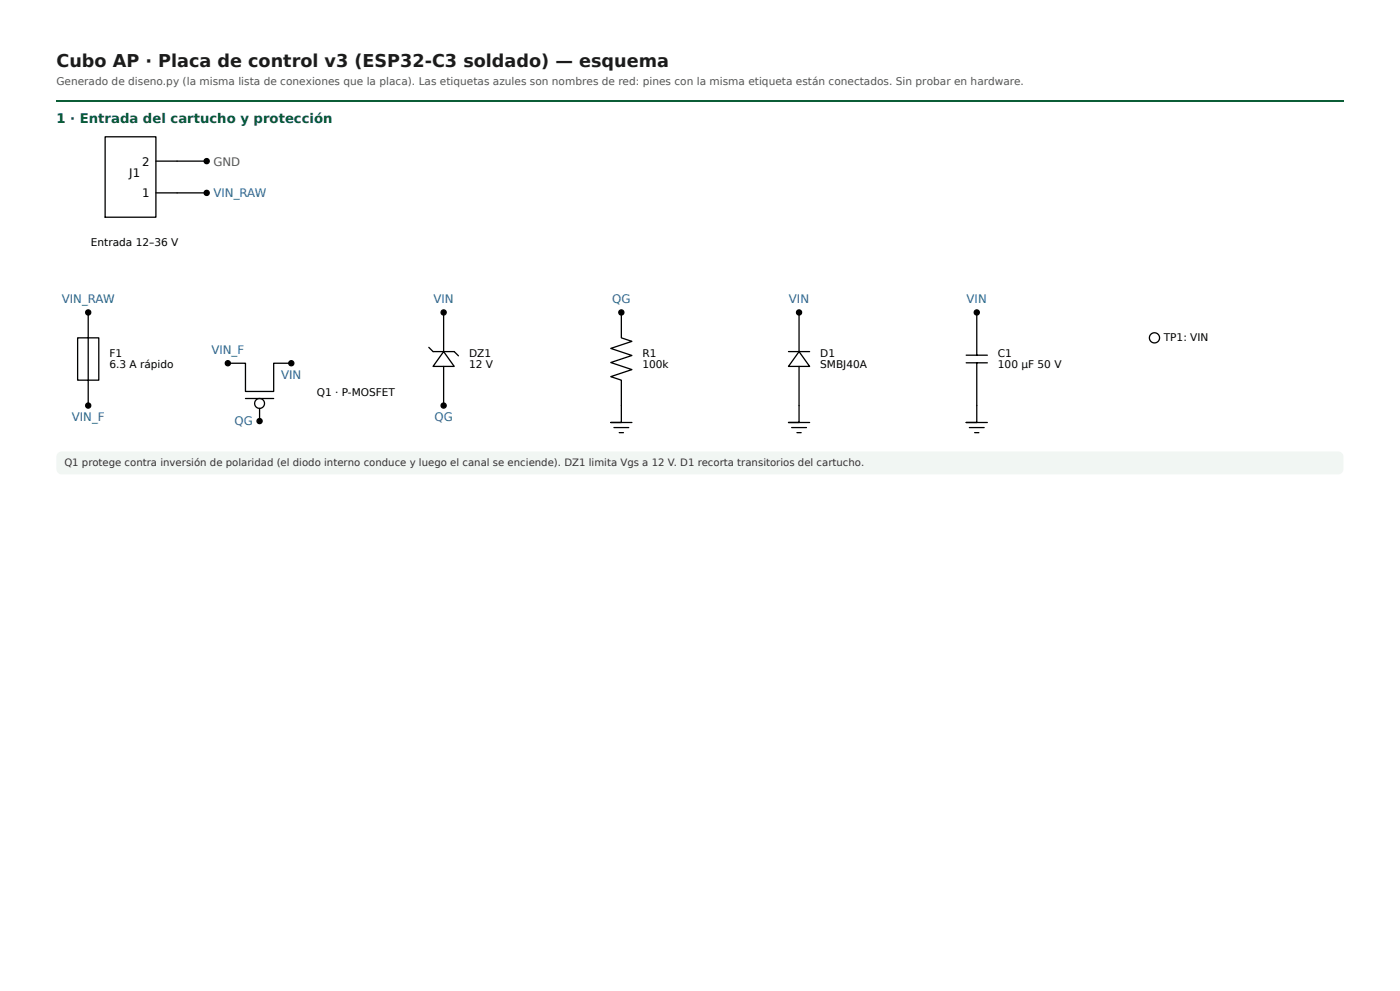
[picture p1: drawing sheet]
<svg xmlns="http://www.w3.org/2000/svg" width="420mm" height="297mm" viewBox="0 0 420 297" stroke-linecap="round" stroke-linejoin="round" font-family="sans-serif">
<defs><g id="words">
<text font-size="5.3" fill="#1b1b1b" x="16.9" y="20.1">Cubo AP · Placa de control v3 (ESP32-C3 soldado) — esquema</text>
<text font-size="4" fill="#0b5d36" x="16.9" y="36.8">1 · Entrada del cartucho y protección</text>
<g font-size="3.5">
<text x="38.8" y="53.2">J1</text>
<text x="42.6" y="49.7">2</text>
<text x="42.6" y="59.2">1</text>
</g>
<text font-size="3.5" fill="#555" x="64.1" y="49.7">GND</text>
<g font-size="3.5" fill="#1a5fb4">
<text x="64.1" y="59.2">VIN_RAW</text>
<text x="18.5" y="90.9">VIN_RAW</text>
<text x="130.1" y="90.9">VIN</text>
<text x="183.7" y="90.9">QG</text>
<text x="236.8" y="90.9">VIN</text>
<text x="290.1" y="90.9">VIN</text>
<text x="63.4" y="106.2">VIN_F</text>
<text x="84.4" y="113.7">VIN</text>
<text x="21.5" y="126.4">VIN_F</text>
<text x="70.4" y="127.7">QG</text>
<text x="130.4" y="126.4">QG</text>
</g>
<text font-size="3.2" fill="#555" x="16.9" y="25.4">Generado de diseno.py (la misma lista de conexiones que la placa). Las etiquetas azules son nombres de red: pines con la misma etiqueta están conectados. Sin probar en hardware.</text>
<g font-size="3.2">
<text x="27.3" y="73.9">Entrada 12–36 V</text>
<text x="32.8" y="107.2">F1</text>
<text x="140.8" y="107.2">DZ1</text>
<text x="192.8" y="107.2">R1</text>
<text x="246.2" y="107.2">D1</text>
<text x="299.5" y="107.2">C1</text>
<text x="349.3" y="102.4">TP1: VIN</text>
<text x="32.8" y="110.4">6.3 A rápido</text>
<text x="140.8" y="110.4">12 V</text>
<text x="192.8" y="110.4">100k</text>
<text x="246.2" y="110.4">SMBJ40A</text>
<text x="299.5" y="110.4">100 µF 50 V</text>
<text x="95.1" y="118.7">Q1 · P-MOSFET</text>
</g>
<text font-size="3" fill="#333" x="19.3" y="140">Q1 protege contra inversión de polaridad (el diodo interno conduce y luego el canal se enciende). DZ1 limita Vgs a 12 V. D1 recorta transitorios del cartucho.</text>
</g></defs>
<path d="M16.9 29.9h386.3v.5h-386.3z" fill="#0b5d36"/>
<path d="M17.4 135.9l1.1-.4h383.1a1.59 1.59 0 0 1 1.6 1.6v3.7a1.59 1.59 0 0 1-1.6 1.5h-383.1a1.59 1.59 0 0 1-1.6-1.5v-3.9z" fill="#f1f6f3"/>
<g fill="none" stroke="#000" stroke-width=".39">
<path d="M31.6 41h15.2v24.2h-15.2zM46.8 57.9h15.2M46.8 48.3h15.2M26.5 93.7v7.7h3.1v12.7h-6.3v-12.7h3.2v20.3M133.2 93.7v11.8M186.5 93.7v7.7l3.2 1-6.4 2.1 6.4 2.2-6.4 2.1 6.4 2.1-6.4 2.1 3.2 1.1v12.7h-3.2h6.4M239.8 93.7v11.8M293.2 93.7v12.9M68.4 109h5.3v8.5h8.4v-8.5h5.3M73.7 119.6h8.4M128.7 104.2l1.3 1.3h6.3l1.3 1.3M133.2 105.5l3.1 4.4h-6.3z"/>
<path d="M133.2 109.9v11.8M236.7 105.5h6.3M239.8 105.5l3.2 4.4h-6.3zM239.8 109.9v16.9h-3.1h6.3M290 106.6h6.3M290 108.9h6.3M293.2 108.9v17.9h-3.2h6.3M77.9 122.5v3.8M184.3 128.3h4.4M185.9 129.8h1.2M237.6 128.3h4.5M239.2 129.8h1.3"/>
<path d="M290.9 128.3h4.5M292.5 129.8h1.3"/>
<circle cx="62" cy="48.3" r=".76"/>
<circle cx="62" cy="57.9" r=".76"/>
<circle cx="26.5" cy="93.7" r=".76"/>
<circle cx="133.2" cy="93.7" r=".76"/>
<circle cx="186.5" cy="93.7" r=".76"/>
<circle cx="239.8" cy="93.7" r=".76"/>
<circle cx="293.2" cy="93.7" r=".76"/>
<circle cx="68.4" cy="109" r=".76"/>
<circle cx="87.4" cy="109" r=".76"/>
<circle cx="26.5" cy="121.7" r=".76"/>
<circle cx="77.9" cy="126.3" r=".76"/>
<circle cx="77.9" cy="121.1" r="1.48"/>
<circle cx="133.2" cy="121.7" r=".76"/>
</g>
<g fill="#000">
<circle cx="62" cy="48.3" r=".76"/>
<circle cx="62" cy="57.9" r=".76"/>
<circle cx="26.5" cy="93.7" r=".76"/>
<circle cx="133.2" cy="93.7" r=".76"/>
<circle cx="186.5" cy="93.7" r=".76"/>
<circle cx="239.8" cy="93.7" r=".76"/>
<circle cx="293.2" cy="93.7" r=".76"/>
<circle cx="68.4" cy="109" r=".76"/>
<circle cx="87.4" cy="109" r=".76"/>
<circle cx="26.5" cy="121.7" r=".76"/>
<circle cx="77.9" cy="126.3" r=".76"/>
<circle cx="133.2" cy="121.7" r=".76"/>
</g>
<circle cx="346.5" cy="101.4" r="1.52" fill="#fff"/>
<circle cx="346.5" cy="101.4" r="1.52" fill="none" stroke="#000" stroke-width=".39"/>
<use href="#words"/>
</svg>
